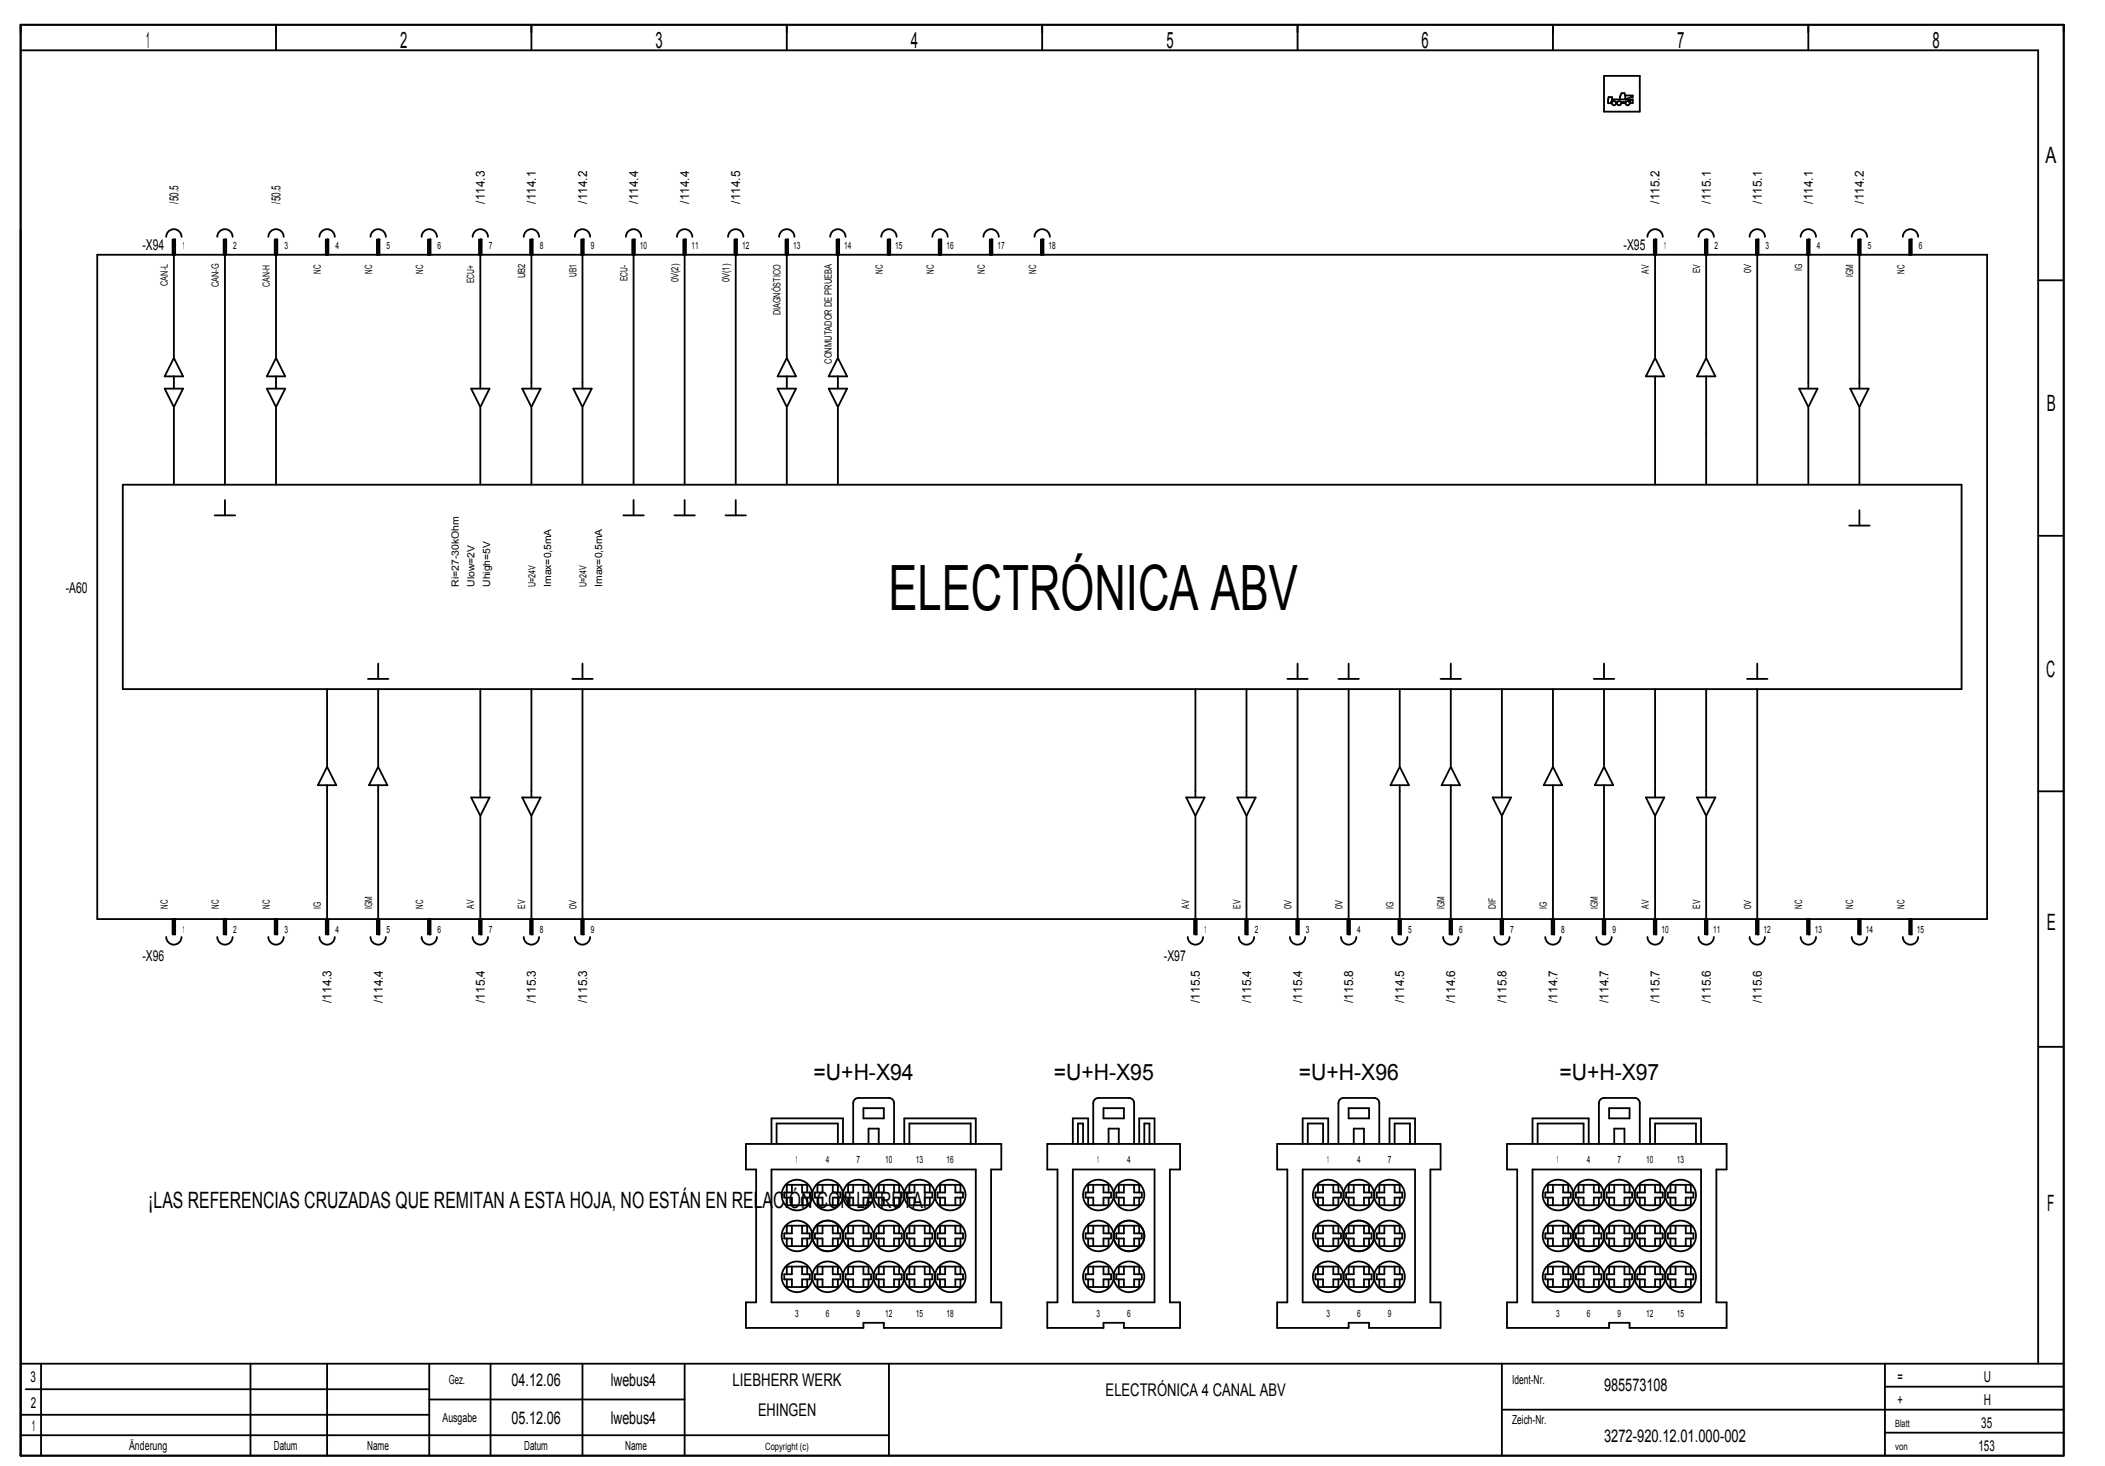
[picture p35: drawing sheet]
<svg xmlns="http://www.w3.org/2000/svg" width="408mm" height="284mm" viewBox="0 0 408 284" stroke-linecap="round" stroke-linejoin="round" font-family="sans-serif">
<defs><g id="words">
<text font-size="12.1" x="172.2" y="118.1">ELECTRÓNICA ABV</text>
<g font-size="4.4">
<text x="28.4" y="9.3">1</text>
<text x="77.5" y="9.3">2</text>
<text x="127.1" y="9.3">3</text>
<text x="176.5" y="9.3">4</text>
<text x="226.1" y="9.3">5</text>
<text x="275.5" y="9.3">6</text>
<text x="325.1" y="9.3">7</text>
<text x="374.6" y="9.3">8</text>
<text x="396.5" y="31.6">A</text>
<text x="396.7" y="79.6">B</text>
<text x="396.6" y="131.1">C</text>
<text x="396.7" y="180.1">E</text>
<text x="157.7" y="209.3">=U+H­X94</text>
<text x="204.2" y="209.3">=U+H­X95</text>
<text x="251.7" y="209.3">=U+H­X96</text>
<text x="302.2" y="209.3">=U+H­X97</text>
<text x="28.8" y="234">¡LAS REFERENCIAS CRUZADAS QUE REMITAN A ESTA HOJA, NO ESTÁN EN RELACIÓN CON LA RUTA!</text>
<text x="396.8" y="234.5">F</text>
</g>
<g font-size="3.4">
<text x="99.2" y="268.5">04.12.06</text>
<text x="118.4" y="268.5">lwebus4</text>
<text x="142" y="268.5">LIEBHERR WERK</text>
<text x="310.9" y="269.5">985573108</text>
<text x="99.2" y="275.9">05.12.06</text>
<text x="118.4" y="275.9">lwebus4</text>
<text x="146.9" y="274.4">EHINGEN</text>
<text x="214.3" y="270.4">ELECTRÓNICA 4 CANAL ABV</text>
<text x="310.9" y="279.4">3272­920.12.01.000­002</text>
</g>
<g font-size="2.9">
<text x="27.6" y="48.5">­X94</text>
<text x="314.7" y="48.5">­X95</text>
<text x="12.7" y="114.8">­A60</text>
<text x="27.6" y="186.1">­X96</text>
<text x="225.6" y="186.1">­X97</text>
<text x="5.9" y="267.8">3</text>
<text x="367.8" y="267.8">=</text>
<text x="384.5" y="267.8">U</text>
<text x="6" y="272.7">2</text>
<text x="367.8" y="272.2">+</text>
<text x="384.5" y="272.2">H</text>
<text x="6.2" y="277.2">1</text>
<text x="383.5" y="281.1">153</text>
<text x="384" y="276.7">35</text>
</g>
<g font-size="2.4">
<text x="34.6" y="39.4" transform="rotate(-90 34.6 39.4)">/50.5</text>
<text x="54.4" y="39.4" transform="rotate(-90 54.4 39.4)">/50.5</text>
<text x="94" y="39.4" transform="rotate(-90 94 39.4)">/114.3</text>
<text x="103.9" y="39.4" transform="rotate(-90 103.9 39.4)">/114.1</text>
<text x="113.8" y="39.4" transform="rotate(-90 113.8 39.4)">/114.2</text>
<text x="123.7" y="39.4" transform="rotate(-90 123.7 39.4)">/114.4</text>
<text x="133.6" y="39.4" transform="rotate(-90 133.6 39.4)">/114.4</text>
<text x="143.5" y="39.4" transform="rotate(-90 143.5 39.4)">/114.5</text>
<text x="321.7" y="39.4" transform="rotate(-90 321.7 39.4)">/115.2</text>
<text x="331.6" y="39.4" transform="rotate(-90 331.6 39.4)">/115.1</text>
<text x="341.5" y="39.4" transform="rotate(-90 341.5 39.4)">/115.1</text>
<text x="351.4" y="39.4" transform="rotate(-90 351.4 39.4)">/114.1</text>
<text x="361.3" y="39.4" transform="rotate(-90 361.3 39.4)">/114.2</text>
<text x="64.3" y="194.3" transform="rotate(-90 64.3 194.3)">/114.3</text>
<text x="74.2" y="194.3" transform="rotate(-90 74.2 194.3)">/114.4</text>
<text x="94" y="194.3" transform="rotate(-90 94 194.3)">/115.4</text>
<text x="103.9" y="194.3" transform="rotate(-90 103.9 194.3)">/115.3</text>
<text x="113.8" y="194.3" transform="rotate(-90 113.8 194.3)">/115.3</text>
<text x="232.6" y="194.3" transform="rotate(-90 232.6 194.3)">/115.5</text>
<text x="242.5" y="194.3" transform="rotate(-90 242.5 194.3)">/115.4</text>
<text x="252.4" y="194.3" transform="rotate(-90 252.4 194.3)">/115.4</text>
<text x="262.3" y="194.3" transform="rotate(-90 262.3 194.3)">/115.8</text>
<text x="272.2" y="194.3" transform="rotate(-90 272.2 194.3)">/114.5</text>
<text x="282.1" y="194.3" transform="rotate(-90 282.1 194.3)">/114.6</text>
<text x="292" y="194.3" transform="rotate(-90 292 194.3)">/115.8</text>
<text x="301.9" y="194.3" transform="rotate(-90 301.9 194.3)">/114.7</text>
<text x="311.8" y="194.3" transform="rotate(-90 311.8 194.3)">/114.7</text>
<text x="321.7" y="194.3" transform="rotate(-90 321.7 194.3)">/115.7</text>
<text x="331.6" y="194.3" transform="rotate(-90 331.6 194.3)">/115.6</text>
<text x="341.5" y="194.3" transform="rotate(-90 341.5 194.3)">/115.6</text>
<text x="87" y="268">Gez.</text>
<text x="293.1" y="268">Ident­Nr.</text>
<text x="85.8" y="275.5">Ausgabe</text>
<text x="293.1" y="275.9">Zeich­Nr.</text>
<text x="25" y="280.9">Änderung</text>
<text x="53.1" y="280.9">Datum</text>
<text x="71.2" y="280.9">Name</text>
<text x="101.6" y="280.9">Datum</text>
<text x="121.2" y="280.9">Name</text>
</g>
<g font-size="1.9">
<text x="35.5" y="48.2">1</text>
<text x="45.2" y="48.2">2</text>
<text x="55.1" y="48.2">3</text>
<text x="62.2" y="53.1" transform="rotate(-90 62.2 53.1)">NC</text>
<text x="65" y="48.2">4</text>
<text x="72.1" y="53.1" transform="rotate(-90 72.1 53.1)">NC</text>
<text x="74.9" y="48.2">5</text>
<text x="82" y="53.1" transform="rotate(-90 82 53.1)">NC</text>
<text x="84.8" y="48.2">6</text>
<text x="94.7" y="48.2">7</text>
<text x="101.8" y="53.9" transform="rotate(-90 101.8 53.9)">UB2</text>
<text x="104.6" y="48.2">8</text>
<text x="111.7" y="53.7" transform="rotate(-90 111.7 53.7)">UB1</text>
<text x="114.5" y="48.2">9</text>
<text x="124" y="48.2">10</text>
<text x="134" y="48.2">11</text>
<text x="143.8" y="48.2">12</text>
<text x="153.7" y="48.2">13</text>
<text x="163.6" y="48.2">14</text>
<text x="171.1" y="53.1" transform="rotate(-90 171.1 53.1)">NC</text>
<text x="173.5" y="48.2">15</text>
<text x="181" y="53.1" transform="rotate(-90 181 53.1)">NC</text>
<text x="183.4" y="48.2">16</text>
<text x="190.9" y="53.1" transform="rotate(-90 190.9 53.1)">NC</text>
<text x="193.3" y="48.2">17</text>
<text x="200.8" y="53.1" transform="rotate(-90 200.8 53.1)">NC</text>
<text x="203.2" y="48.2">18</text>
<text x="319.6" y="53.1" transform="rotate(-90 319.6 53.1)">AV</text>
<text x="322.6" y="48.2">1</text>
<text x="329.5" y="52.9" transform="rotate(-90 329.5 52.9)">EV</text>
<text x="332.3" y="48.2">2</text>
<text x="339.4" y="52.9" transform="rotate(-90 339.4 52.9)">0V</text>
<text x="342.2" y="48.2">3</text>
<text x="349.3" y="52.5" transform="rotate(-90 349.3 52.5)">IG</text>
<text x="352.1" y="48.2">4</text>
<text x="359.2" y="53.7" transform="rotate(-90 359.2 53.7)">IGM</text>
<text x="362" y="48.2">5</text>
<text x="369.1" y="53.1" transform="rotate(-90 369.1 53.1)">NC</text>
<text x="371.9" y="48.2">6</text>
<text x="32.5" y="55.4" transform="rotate(-90 32.5 55.4)">CAN­L</text>
<text x="42.4" y="55.6" transform="rotate(-90 42.4 55.6)">CAN­G</text>
<text x="52.3" y="55.5" transform="rotate(-90 52.3 55.5)">CAN­H</text>
<text x="91.9" y="54.9" transform="rotate(-90 91.9 54.9)">ECU+</text>
<text x="121.6" y="54.5" transform="rotate(-90 121.6 54.5)">ECU-</text>
<text x="131.5" y="54.7" transform="rotate(-90 131.5 54.7)">0V(2)</text>
<text x="141.4" y="54.7" transform="rotate(-90 141.4 54.7)">0V(1)</text>
<text x="151.3" y="61.1" transform="rotate(-90 151.3 61.1)">DIAGNÓSTICO</text>
<text x="161.2" y="70.5" transform="rotate(-90 161.2 70.5)">CONMUTADOR DE PRUEBA</text>
<text x="88.9" y="113.7" transform="rotate(-90 88.9 113.7)">Ri=27­30kOhm</text>
<text x="92" y="113.7" transform="rotate(-90 92 113.7)">Ulow=2V</text>
<text x="95" y="113.7" transform="rotate(-90 95 113.7)">Uhigh=5V</text>
<text x="103.8" y="113.7" transform="rotate(-90 103.8 113.7)">U=24V</text>
<text x="106.8" y="113.7" transform="rotate(-90 106.8 113.7)">Imax=0,5mA</text>
<text x="113.7" y="113.7" transform="rotate(-90 113.7 113.7)">U=24V</text>
<text x="116.7" y="113.7" transform="rotate(-90 116.7 113.7)">Imax=0,5mA</text>
<text x="32.5" y="176.1" transform="rotate(-90 32.5 176.1)">NC</text>
<text x="42.4" y="176.1" transform="rotate(-90 42.4 176.1)">NC</text>
<text x="52.3" y="176.1" transform="rotate(-90 52.3 176.1)">NC</text>
<text x="62.2" y="176.1" transform="rotate(-90 62.2 176.1)">IG</text>
<text x="72.1" y="176.1" transform="rotate(-90 72.1 176.1)">IGM</text>
<text x="82" y="176.1" transform="rotate(-90 82 176.1)">NC</text>
<text x="91.9" y="176.1" transform="rotate(-90 91.9 176.1)">AV</text>
<text x="101.8" y="176.1" transform="rotate(-90 101.8 176.1)">EV</text>
<text x="111.7" y="176.1" transform="rotate(-90 111.7 176.1)">0V</text>
<text x="230.5" y="176.1" transform="rotate(-90 230.5 176.1)">AV</text>
<text x="240.4" y="176.1" transform="rotate(-90 240.4 176.1)">EV</text>
<text x="250.3" y="176.1" transform="rotate(-90 250.3 176.1)">0V</text>
<text x="260.2" y="176.1" transform="rotate(-90 260.2 176.1)">0V</text>
<text x="270.1" y="176.1" transform="rotate(-90 270.1 176.1)">IG</text>
<text x="280" y="176.1" transform="rotate(-90 280 176.1)">IGM</text>
<text x="289.9" y="176.1" transform="rotate(-90 289.9 176.1)">DIF</text>
<text x="299.8" y="176.1" transform="rotate(-90 299.8 176.1)">IG</text>
<text x="309.7" y="176.1" transform="rotate(-90 309.7 176.1)">IGM</text>
<text x="319.6" y="176.1" transform="rotate(-90 319.6 176.1)">AV</text>
<text x="329.5" y="176.1" transform="rotate(-90 329.5 176.1)">EV</text>
<text x="339.4" y="176.1" transform="rotate(-90 339.4 176.1)">0V</text>
<text x="349.3" y="176.1" transform="rotate(-90 349.3 176.1)">NC</text>
<text x="359.2" y="176.1" transform="rotate(-90 359.2 176.1)">NC</text>
<text x="369.1" y="176.1" transform="rotate(-90 369.1 176.1)">NC</text>
<text x="35.5" y="180.8">1</text>
<text x="45.2" y="180.8">2</text>
<text x="55.1" y="180.8">3</text>
<text x="65" y="180.8">4</text>
<text x="74.9" y="180.8">5</text>
<text x="84.8" y="180.8">6</text>
<text x="94.7" y="180.8">7</text>
<text x="104.6" y="180.8">8</text>
<text x="114.5" y="180.8">9</text>
<text x="233.5" y="180.8">1</text>
<text x="243.2" y="180.8">2</text>
<text x="253.1" y="180.8">3</text>
<text x="263" y="180.8">4</text>
<text x="272.9" y="180.8">5</text>
<text x="282.8" y="180.8">6</text>
<text x="292.7" y="180.8">7</text>
<text x="302.6" y="180.8">8</text>
<text x="312.5" y="180.8">9</text>
<text x="322" y="180.8">10</text>
<text x="332" y="180.8">11</text>
<text x="341.8" y="180.8">12</text>
<text x="351.7" y="180.8">13</text>
<text x="361.6" y="180.8">14</text>
<text x="371.5" y="180.8">15</text>
<text x="154.3" y="225.4">1</text>
<text x="160.1" y="225.4">4</text>
<text x="166" y="225.4">7</text>
<text x="171.6" y="225.4">10</text>
<text x="177.5" y="225.4">13</text>
<text x="183.4" y="225.4">16</text>
<text x="212.7" y="225.4">1</text>
<text x="218.5" y="225.4">4</text>
<text x="257.2" y="225.4">1</text>
<text x="263" y="225.4">4</text>
<text x="269" y="225.4">7</text>
<text x="301.8" y="225.4">1</text>
<text x="307.6" y="225.4">4</text>
<text x="313.5" y="225.4">7</text>
<text x="319.1" y="225.4">10</text>
<text x="325" y="225.4">13</text>
<text x="154.1" y="255.1">3</text>
<text x="160.1" y="255.1">6</text>
<text x="166" y="255.1">9</text>
<text x="171.6" y="255.1">12</text>
<text x="177.5" y="255.1">15</text>
<text x="183.4" y="255.1">18</text>
<text x="212.5" y="255.1">3</text>
<text x="218.5" y="255.1">6</text>
<text x="257.1" y="255.1">3</text>
<text x="263" y="255.1">6</text>
<text x="269" y="255.1">9</text>
<text x="301.6" y="255.1">3</text>
<text x="307.6" y="255.1">6</text>
<text x="313.5" y="255.1">9</text>
<text x="319.1" y="255.1">12</text>
<text x="325" y="255.1">15</text>
<text x="148.3" y="280.8">Copyright (c)</text>
<text x="367.3" y="280.8">von</text>
<text x="367.3" y="276.4">Blatt</text>
</g>
</g></defs>
<g fill="none" stroke="#000" stroke-width=".35">
<path d="M4 4.8h396v277.2h-396zM4 9.7h391.1v254.5M53.5 4.8v4.9M103 4.8v4.9M152.5 4.8v4.9M202 4.8v4.9M251.5 4.8v4.9M301 4.8v4.9M310.9 14.7h6.9v6.9h-6.9zM311.8 18.8h.6v.8l-.1 .4-.6-.1zM312.4 19.3h4.1v.7h-.5v-.2M313.2 19.8h.3"/>
<path d="M313.3 20h.1M314.2 19.8h.9M314.2 20h.9M315 18.5h1.5v.3l-1.5 .5-.1-1.2h-.6l-.3 .6v.6M315.8 19.8h.2M316.5 19.4h-.7l.2 .4M350.5 4.8v4.9M18.9 49.3h366.3v128.7h-366.3zM32.2 45.9a1.49 1.49 0 0 1 1.5-1.5 1.49 1.49 0 0 1 1.5 1.5M33.5 46.4v2.9M33.9 49.3v-2.9h-.2v22.7M42.1 45.9a1.49 1.49 0 0 1 1.5-1.5 1.49 1.49 0 0 1 1.5 1.5"/>
<path d="M43.4 46.4v2.9M43.8 49.3v-2.9h-.2v47.5M52 45.9a1.49 1.49 0 0 1 1.5-1.5 1.49 1.49 0 0 1 1.5 1.5M53.3 46.4v2.9M53.7 49.3v-2.9h-.2v22.7M61.9 45.9a1.49 1.49 0 0 1 1.5-1.5 1.49 1.49 0 0 1 1.5 1.5M63.2 46.4v2.9M63.4 49.3v-2.9h.2v2.9M71.8 45.9a1.49 1.49 0 0 1 1.5-1.5 1.49 1.49 0 0 1 1.5 1.5M73.1 46.4v2.9M73.3 49.3v-2.9h.2v2.9M81.7 45.9a1.49 1.49 0 0 1 1.5-1.5 1.49 1.49 0 0 1 1.5 1.5"/>
<path d="M83 46.4v2.9M83.2 49.3v-2.9h.2v2.9M91.6 45.9a1.48 1.48 0 0 1 1.5-1.5 1.48 1.48 0 0 1 1.5 1.5M92.9 46.4v2.9M93.3 49.3v-2.9h-.2v28.9M101.5 45.9a1.49 1.49 0 0 1 1.5-1.5 1.49 1.49 0 0 1 1.5 1.5M102.8 46.4v2.9M103.2 49.3v-2.9h-.2v28.9M111.4 45.9a1.49 1.49 0 0 1 1.5-1.5 1.49 1.49 0 0 1 1.5 1.5M112.7 46.4v2.9M113.1 49.3v-2.9h-.2v28.9M121.3 45.9a1.48 1.48 0 0 1 1.5-1.5 1.48 1.48 0 0 1 1.5 1.5"/>
<path d="M122.6 46.4v2.9M123 49.3v-2.9h-.2v47.5M131.2 45.9a1.49 1.49 0 0 1 1.5-1.5 1.49 1.49 0 0 1 1.5 1.5M132.5 46.4v2.9M132.9 49.3v-2.9h-.2v47.5M141.1 45.9a1.49 1.49 0 0 1 1.5-1.5 1.49 1.49 0 0 1 1.5 1.5M142.4 46.4v2.9M142.8 49.3v-2.9h-.2v47.5M151 45.9a1.48 1.48 0 0 1 1.5-1.5 1.48 1.48 0 0 1 1.5 1.5M152.3 46.4v2.9M152.7 49.3v-2.9h-.2v22.7M160.9 45.9a1.49 1.49 0 0 1 1.5-1.5 1.49 1.49 0 0 1 1.5 1.5"/>
<path d="M162.2 46.4v2.9M162.6 49.3v-2.9h-.2v22.7M170.8 45.9a1.48 1.48 0 0 1 1.5-1.5 1.48 1.48 0 0 1 1.5 1.5M172.1 46.4v2.9M172.3 49.3v-2.9h.2v2.9M180.7 45.9a1.48 1.48 0 0 1 1.5-1.5 1.48 1.48 0 0 1 1.5 1.5M182 46.4v2.9M182.2 49.3v-2.9h.2v2.9M190.6 45.9a1.48 1.48 0 0 1 1.5-1.5 1.48 1.48 0 0 1 1.5 1.5M191.9 46.4v2.9M192.1 49.3v-2.9h.2v2.9M200.5 45.9a1.49 1.49 0 0 1 1.5-1.5 1.49 1.49 0 0 1 1.5 1.5"/>
<path d="M201.8 46.4v2.9M202 49.3v-2.9h.2v2.9M319.3 45.9a1.48 1.48 0 0 1 1.5-1.5 1.48 1.48 0 0 1 1.5 1.5M320.6 46.4v2.9M321 49.3v-2.9h-.2v22.7M329.2 45.9a1.48 1.48 0 0 1 1.5-1.5 1.48 1.48 0 0 1 1.5 1.5M330.5 46.4v2.9M330.9 49.3v-2.9h-.2v22.7M339.1 45.9a1.49 1.49 0 0 1 1.5-1.5 1.49 1.49 0 0 1 1.5 1.5M340.4 46.4v2.9M340.8 49.3v-2.9h-.2v47.5M349 45.9a1.48 1.48 0 0 1 1.5-1.5 1.48 1.48 0 0 1 1.5 1.5"/>
<path d="M350.3 46.4v2.9M350.7 49.3v-2.9h-.2v28.9M358.9 45.9a1.48 1.48 0 0 1 1.5-1.5 1.48 1.48 0 0 1 1.5 1.5M360.2 46.4v2.9M360.6 49.3v-2.9h-.2v28.9M368.8 45.9a1.48 1.48 0 0 1 1.5-1.5 1.48 1.48 0 0 1 1.5 1.5M370.1 46.4v2.9M370.3 49.3v-2.9h.2v2.9M395.1 54.3h4.9M31.9 75.3h3.6l-1.8 3.6zM33.7 72.9v2.4M33.7 79v14.9"/>
<path d="M33.7 69.3l1.8 3.6h-3.6zM51.7 75.3h3.6l-1.8 3.6zM53.5 72.9v2.4M53.5 79v14.9M53.5 69.3l1.8 3.6h-3.6zM91.3 75.3h3.6l-1.8 3.6zM93.1 79v14.9M101.2 75.3h3.6l-1.8 3.6zM103 79v14.9M111.1 75.3h3.6l-1.8 3.6zM112.9 79v14.9M150.7 75.3h3.6l-1.8 3.6z"/>
<path d="M152.5 72.9v2.4M152.5 79v14.9M152.5 69.3l1.8 3.6h-3.6zM160.6 75.3h3.6l-1.8 3.6zM162.4 72.9v2.4M162.4 79v14.9M162.4 69.3l1.8 3.6h-3.6zM320.8 72.9v21M320.8 69.3l1.8 3.6h-3.6zM330.7 72.9v21M330.7 69.3l1.8 3.6h-3.6zM348.7 75.3h3.6l-1.8 3.6z"/>
<path d="M350.5 79v14.9M358.6 75.3h3.6l-1.8 3.6zM360.4 79v14.9M23.8 93.9h356.4v39.6h-356.4zM41.6 99.8h4M43.6 96.9v2.9M120.8 99.8h4M122.8 96.9v2.9M130.7 99.8h4M132.7 96.9v2.9M140.6 99.8h4M142.6 96.9v2.9"/>
<path d="M360.4 98.8v3M358.4 101.8h4M395.1 103.8h4.9M63.4 133.5v14.8M71.3 131.5h4M73.3 128.5v3M73.3 133.5v14.8M93.1 133.5v21M103 133.5v21M110.9 131.5h4M112.9 128.5v3M112.9 133.5v47.5h.2v-3"/>
<path d="M231.7 133.5v21M241.6 133.5v21M249.5 131.5h4M251.5 133.5v47.5h.2v-3M251.5 128.5v3M259.4 131.5h4M261.4 133.5v47.5h.2v-3M261.4 128.5v3M271.3 133.5v14.8M279.2 131.5h4M281.2 128.5v3M281.2 133.5v14.8"/>
<path d="M291.1 133.5v21M301 133.5v14.8M308.9 131.5h4M310.9 128.5v3M310.9 133.5v14.8M320.8 133.5v21M330.7 133.5v21M338.6 131.5h4M340.6 128.5v3M340.6 133.5v47.5h.2v-3M63.4 152.1v28.9h.2v-3M63.4 148.5l1.8 3.6h-3.6z"/>
<path d="M73.3 152.1v28.9h.2v-3M73.3 148.5l1.8 3.6h-3.6zM91.3 154.5h3.6l-1.8 3.6zM93.1 158.2v22.8h.2v-3M101.2 154.5h3.6l-1.8 3.6zM103 158.2v22.8h.2v-3M229.9 154.5h3.6l-1.8 3.6zM231.7 158.2v22.8h.2v-3M239.8 154.5h3.6l-1.8 3.6zM241.6 158.2v22.8h.2v-3M271.3 152.1v28.9h.2v-3M271.3 148.5l1.8 3.6h-3.6z"/>
<path d="M281.2 152.1v28.9h.2v-3M281.2 148.5l1.8 3.6h-3.6zM289.3 154.5h3.6l-1.8 3.6zM291.1 158.2v22.8h.2v-3M301 152.1v28.9h.2v-3M301 148.5l1.8 3.6h-3.6zM310.9 152.1v28.9h.2v-3M310.9 148.5l1.8 3.6h-3.6zM319 154.5h3.6l-1.8 3.6zM320.8 158.2v22.8h.2v-3M328.9 154.5h3.6l-1.8 3.6zM330.7 158.2v22.8h.2v-3"/>
<path d="M395.1 153.3h4.9M33.5 178v3M33.7 178v3h.2v-3M43.4 178v3M43.6 178v3h.2v-3M53.3 178v3M53.5 178v3h.2v-3M63.2 178v3M73.1 178v3M83 178v3M83.2 178v3h.2v-3M92.9 178v3"/>
<path d="M102.8 178v3M112.7 178v3M231.5 178v3M241.4 178v3M251.3 178v3M261.2 178v3M271.1 178v3M281 178v3M290.9 178v3M300.8 178v3M310.7 178v3M320.6 178v3"/>
<path d="M330.5 178v3M340.4 178v3M350.3 178v3M350.5 178v3h.2v-3M360.2 178v3M360.4 178v3h.2v-3M370.1 178v3M370.3 178v3h.2v-3M32.2 181.5a1.49 1.49 0 0 0 1.5 1.5 1.49 1.49 0 0 0 1.5-1.5M42.1 181.5a1.49 1.49 0 0 0 1.5 1.5 1.49 1.49 0 0 0 1.5-1.5M52 181.5a1.49 1.49 0 0 0 1.5 1.5 1.49 1.49 0 0 0 1.5-1.5M61.9 181.5a1.49 1.49 0 0 0 1.5 1.5 1.49 1.49 0 0 0 1.5-1.5"/>
<path d="M71.8 181.5a1.49 1.49 0 0 0 1.5 1.5 1.49 1.49 0 0 0 1.5-1.5M81.7 181.5a1.49 1.49 0 0 0 1.5 1.5 1.49 1.49 0 0 0 1.5-1.5M91.6 181.5a1.48 1.48 0 0 0 1.5 1.5 1.48 1.48 0 0 0 1.5-1.5M101.5 181.5a1.49 1.49 0 0 0 1.5 1.5 1.49 1.49 0 0 0 1.5-1.5M111.4 181.5a1.49 1.49 0 0 0 1.5 1.5 1.49 1.49 0 0 0 1.5-1.5M230.2 181.5a1.48 1.48 0 0 0 1.5 1.5 1.48 1.48 0 0 0 1.5-1.5M240.1 181.5a1.48 1.48 0 0 0 1.5 1.5 1.48 1.48 0 0 0 1.5-1.5M250 181.5a1.48 1.48 0 0 0 1.5 1.5 1.48 1.48 0 0 0 1.5-1.5M259.9 181.5a1.48 1.48 0 0 0 1.5 1.5 1.48 1.48 0 0 0 1.5-1.5M269.8 181.5a1.48 1.48 0 0 0 1.5 1.5 1.48 1.48 0 0 0 1.5-1.5M279.7 181.5a1.49 1.49 0 0 0 1.5 1.5 1.49 1.49 0 0 0 1.5-1.5M289.6 181.5a1.49 1.49 0 0 0 1.5 1.5 1.49 1.49 0 0 0 1.5-1.5"/>
<path d="M299.5 181.5a1.48 1.48 0 0 0 1.5 1.5 1.48 1.48 0 0 0 1.5-1.5M309.4 181.5a1.48 1.48 0 0 0 1.5 1.5 1.48 1.48 0 0 0 1.5-1.5M319.3 181.5a1.48 1.48 0 0 0 1.5 1.5 1.48 1.48 0 0 0 1.5-1.5M329.2 181.5a1.48 1.48 0 0 0 1.5 1.5 1.48 1.48 0 0 0 1.5-1.5M339.1 181.5a1.49 1.49 0 0 0 1.5 1.5 1.49 1.49 0 0 0 1.5-1.5M349 181.5a1.48 1.48 0 0 0 1.5 1.5 1.48 1.48 0 0 0 1.5-1.5M358.9 181.5a1.48 1.48 0 0 0 1.5 1.5 1.48 1.48 0 0 0 1.5-1.5M368.8 181.5a1.48 1.48 0 0 0 1.5 1.5 1.48 1.48 0 0 0 1.5-1.5M167.4 214.7h3.9v2h-3.9zM172.3 212.7a.99 .99 0 0 1 1 1v7.9M172.3 212.7h-5.9a.99 .99 0 0 0-1 1v7.9M213.9 214.7h3.9v2h-3.9z"/>
<path d="M261.4 214.7h4v2h-4zM266.3 212.7a.99 .99 0 0 1 1 1v7.9M266.3 212.7h-5.9a.99 .99 0 0 0-1 1v7.9M311.9 214.7h3.9v2h-3.9zM316.8 212.7a.99 .99 0 0 1 1 1v7.9M316.8 212.7h-5.9a.99 .99 0 0 0-1 1v7.9M395.1 202.8h4.9M144.6 221.6h49.5v5h-2v25.7h2v4.9h-22.8v-.9h-3.9v.9h-22.8v-4.9h2v-25.7h-2zM149.5 221.6v-4.9h13.9v4.9M149.5 226.6h39.6v25.7h-39.6zM150.5 221.6v-4h11.9v4M152.5 231v-1.5h4v1.5"/>
<path d="M152.5 232v1.5h4v-1.5M152.5 238.9v-1.5h4v1.5M152.5 239.9v1.5h4v-1.5M153.5 229.5v1.5h-1.5v1h1.5v1.5M153.5 237.4v1.5h-1.5v1h1.5v1.5M155.5 229.5v1.5h1.5v1h-1.5v1.5M155.5 237.4v1.5h1.5v1h-1.5v1.5M158.4 231v-1.5h4v1.5M158.4 232v1.5h4v-1.5M158.4 238.9v-1.5h4v1.5M158.4 239.9v1.5h4v-1.5M159.4 229.5v1.5h-1.5v1h1.5v1.5"/>
<path d="M159.4 237.4v1.5h-1.5v1h1.5v1.5M161.4 229.5v1.5h1.5v1h-1.5v1.5M161.4 237.4v1.5h1.5v1h-1.5v1.5M164.4 231v-1.5h3.9v1.5M164.4 232v1.5h3.9v-1.5M164.4 238.9v-1.5h3.9v1.5M164.4 239.9v1.5h3.9v-1.5M165.4 229.5v1.5h-1.5v1h1.5v1.5M165.4 237.4v1.5h-1.5v1h1.5v1.5M167.4 229.5v1.5h1.4v1h-1.4v1.5M167.4 237.4v1.5h1.4v1h-1.4v1.5M168.3 221.6v-3h2v3"/>
<path d="M170.3 231v-1.5h4v1.5M170.3 232v1.5h4v-1.5M170.3 238.9v-1.5h4v1.5M170.3 239.9v1.5h4v-1.5M171.3 229.5v1.5h-1.5v1h1.5v1.5M171.3 237.4v1.5h-1.5v1h1.5v1.5M173.3 229.5v1.5h1.5v1h-1.5v1.5M173.3 237.4v1.5h1.5v1h-1.5v1.5M175.3 221.6v-4.9h13.8v4.9M176.3 221.6v-4h11.8v4M176.3 231v-1.5h3.9v1.5M176.3 232v1.5h3.9v-1.5"/>
<path d="M176.3 238.9v-1.5h3.9v1.5M176.3 239.9v1.5h3.9v-1.5M177.2 229.5v1.5h-1.4v1h1.4v1.5M177.2 237.4v1.5h-1.4v1h1.4v1.5M179.2 229.5v1.5h1.5v1h-1.5v1.5M179.2 237.4v1.5h1.5v1h-1.5v1.5M182.2 231v-1.5h4v1.5M182.2 232v1.5h4v-1.5M182.2 238.9v-1.5h4v1.5M182.2 239.9v1.5h4v-1.5M183.2 229.5v1.5h-1.5v1h1.5v1.5M183.2 237.4v1.5h-1.5v1h1.5v1.5"/>
<path d="M185.2 229.5v1.5h1.5v1h-1.5v1.5M185.2 237.4v1.5h1.5v1h-1.5v1.5M203 221.6h25.7v5h-1.9v25.7h1.9v4.9h-10.9v-.9h-3.9v.9h-10.9v-4.9h2v-25.7h-2zM207.9 221.6v-4.9h3v4.9M207.9 226.6h15.9v25.7h-15.9zM208.9 221.6v-4h1v4M210.9 231v-1.5h4v1.5M210.9 232v1.5h4v-1.5M210.9 238.9v-1.5h4v1.5M210.9 239.9v1.5h4v-1.5M211.9 221.6v-7.9a.99 .99 0 0 1 1-1h5.9a.99 .99 0 0 1 1 1v7.9M211.9 229.5v1.5h-1.5v1h1.5v1.5"/>
<path d="M211.9 237.4v1.5h-1.5v1h1.5v1.5M213.9 229.5v1.5h1.5v1h-1.5v1.5M213.9 237.4v1.5h1.5v1h-1.5v1.5M214.9 221.6v-3h1.9v3M216.8 231v-1.5h4v1.5M216.8 232v1.5h4v-1.5M216.8 238.9v-1.5h4v1.5M216.8 239.9v1.5h4v-1.5M217.8 229.5v1.5h-1.4v1h1.4v1.5M217.8 237.4v1.5h-1.4v1h1.4v1.5M219.8 229.5v1.5h1.5v1h-1.5v1.5M219.8 237.4v1.5h1.5v1h-1.5v1.5"/>
<path d="M220.8 221.6v-4.9h3v4.9M221.8 221.6v-4h1v4M247.5 221.6h31.7v5h-2v25.7h2v4.9h-13.8v-.9h-4v.9h-13.9v-4.9h2v-25.7h-2zM252.5 221.6v-4.9h4.9v4.9M252.5 226.6h21.8v25.7h-21.8zM253.5 221.6v-4h3v4M255.5 231v-1.5h3.9v1.5M255.5 232v1.5h3.9v-1.5M255.5 238.9v-1.5h3.9v1.5M255.5 239.9v1.5h3.9v-1.5M256.5 229.5v1.5h-1.5v1h1.5v1.5M256.5 237.4v1.5h-1.5v1h1.5v1.5"/>
<path d="M258.4 229.5v1.5h1.5v1h-1.5v1.5M258.4 237.4v1.5h1.5v1h-1.5v1.5M261.4 231v-1.5h4v1.5M261.4 232v1.5h4v-1.5M261.4 238.9v-1.5h4v1.5M261.4 239.9v1.5h4v-1.5M262.4 229.5v1.5h-1.5v1h1.5v1.5M262.4 237.4v1.5h-1.5v1h1.5v1.5M262.4 221.6v-3h2v3M264.4 229.5v1.5h1.5v1h-1.5v1.5M264.4 237.4v1.5h1.5v1h-1.5v1.5M267.3 231v-1.5h4v1.5"/>
<path d="M267.3 232v1.5h4v-1.5M267.3 238.9v-1.5h4v1.5M267.3 239.9v1.5h4v-1.5M268.3 229.5v1.5h-1.5v1h1.5v1.5M268.3 237.4v1.5h-1.5v1h1.5v1.5M269.3 221.6v-4.9h5v4.9M270.3 221.6v-4h3v4M270.3 229.5v1.5h1.5v1h-1.5v1.5M270.3 237.4v1.5h1.5v1h-1.5v1.5M292.1 221.6h42.6v5h-2v25.7h2v4.9h-18.9v-.9h-3.9v.9h-19.8v-4.9h2v-25.7h-2zM297 221.6v-4.9h10.9v4.9M297 226.6h32.7v25.7h-32.7z"/>
<path d="M298 221.6v-4h8.9v4M300 231v-1.5h4v1.5M300 232v1.5h4v-1.5M300 238.9v-1.5h4v1.5M300 239.9v1.5h4v-1.5M301 229.5v1.5h-1.5v1h1.5v1.5M301 237.4v1.5h-1.5v1h1.5v1.5M303 229.5v1.5h1.5v1h-1.5v1.5M303 237.4v1.5h1.5v1h-1.5v1.5M305.9 231v-1.5h4v1.5M305.9 232v1.5h4v-1.5M305.9 238.9v-1.5h4v1.5"/>
<path d="M305.9 239.9v1.5h4v-1.5M306.9 229.5v1.5h-1.4v1h1.4v1.5M306.9 237.4v1.5h-1.4v1h1.4v1.5M308.9 229.5v1.5h1.5v1h-1.5v1.5M308.9 237.4v1.5h1.5v1h-1.5v1.5M311.9 231v-1.5h3.9v1.5M311.9 232v1.5h3.9v-1.5M311.9 238.9v-1.5h3.9v1.5M311.9 239.9v1.5h3.9v-1.5M312.9 229.5v1.5h-1.5v1h1.5v1.5M312.9 237.4v1.5h-1.5v1h1.5v1.5M312.9 221.6v-3h2v3"/>
<path d="M314.9 229.5v1.5h1.4v1h-1.4v1.5M314.9 237.4v1.5h1.4v1h-1.4v1.5M317.8 231v-1.5h4v1.5M317.8 232v1.5h4v-1.5M317.8 238.9v-1.5h4v1.5M317.8 239.9v1.5h4v-1.5M318.8 229.5v1.5h-1.5v1h1.5v1.5M318.8 237.4v1.5h-1.5v1h1.5v1.5M319.8 221.6v-4.9h9.9v4.9M320.8 221.6v-4h7.9v4M320.8 229.5v1.5h1.5v1h-1.5v1.5M320.8 237.4v1.5h1.5v1h-1.5v1.5"/>
<path d="M323.8 231v-1.5h3.9v1.5M323.8 232v1.5h3.9v-1.5M323.8 238.9v-1.5h3.9v1.5M323.8 239.9v1.5h3.9v-1.5M324.8 229.5v1.5h-1.5v1h1.5v1.5M324.8 237.4v1.5h-1.5v1h1.5v1.5M326.7 229.5v1.5h1.5v1h-1.5v1.5M326.7 237.4v1.5h1.5v1h-1.5v1.5M152.5 246.9v-1.5h4v1.5M152.5 247.8v1.5h4v-1.5M153.5 245.4v1.5h-1.5v.9h1.5v1.5M155.5 245.4v1.5h1.5v.9h-1.5v1.5"/>
<path d="M158.4 246.9v-1.5h4v1.5M158.4 247.8v1.5h4v-1.5M159.4 245.4v1.5h-1.5v.9h1.5v1.5M161.4 245.4v1.5h1.5v.9h-1.5v1.5M164.4 246.9v-1.5h3.9v1.5M164.4 247.8v1.5h3.9v-1.5M165.4 245.4v1.5h-1.5v.9h1.5v1.5M167.4 245.4v1.5h1.4v.9h-1.4v1.5M170.3 246.9v-1.5h4v1.5M170.3 247.8v1.5h4v-1.5M171.3 245.4v1.5h-1.5v.9h1.5v1.5M173.3 245.4v1.5h1.5v.9h-1.5v1.5"/>
<path d="M176.3 246.9v-1.5h3.9v1.5M176.3 247.8v1.5h3.9v-1.5M177.2 245.4v1.5h-1.4v.9h1.4v1.5M179.2 245.4v1.5h1.5v.9h-1.5v1.5M182.2 246.9v-1.5h4v1.5M182.2 247.8v1.5h4v-1.5M183.2 245.4v1.5h-1.5v.9h1.5v1.5M185.2 245.4v1.5h1.5v.9h-1.5v1.5M210.9 246.9v-1.5h4v1.5M210.9 247.8v1.5h4v-1.5M211.9 245.4v1.5h-1.5v.9h1.5v1.5M213.9 245.4v1.5h1.5v.9h-1.5v1.5"/>
<path d="M216.8 246.9v-1.5h4v1.5M216.8 247.8v1.5h4v-1.5M217.8 245.4v1.5h-1.4v.9h1.4v1.5M219.8 245.4v1.5h1.5v.9h-1.5v1.5M255.5 246.9v-1.5h3.9v1.5M255.5 247.8v1.5h3.9v-1.5M256.5 245.4v1.5h-1.5v.9h1.5v1.5M258.4 245.4v1.5h1.5v.9h-1.5v1.5M261.4 246.9v-1.5h4v1.5M261.4 247.8v1.5h4v-1.5M262.4 245.4v1.5h-1.5v.9h1.5v1.5M264.4 245.4v1.5h1.5v.9h-1.5v1.5"/>
<path d="M267.3 246.9v-1.5h4v1.5M267.3 247.8v1.5h4v-1.5M268.3 245.4v1.5h-1.5v.9h1.5v1.5M270.3 245.4v1.5h1.5v.9h-1.5v1.5M300 246.9v-1.5h4v1.5M300 247.8v1.5h4v-1.5M301 245.4v1.5h-1.5v.9h1.5v1.5M303 245.4v1.5h1.5v.9h-1.5v1.5M305.9 246.9v-1.5h4v1.5M305.9 247.8v1.5h4v-1.5M306.9 245.4v1.5h-1.4v.9h1.4v1.5M308.9 245.4v1.5h1.5v.9h-1.5v1.5"/>
<path d="M311.9 246.9v-1.5h3.9v1.5M311.9 247.8v1.5h3.9v-1.5M312.9 245.4v1.5h-1.5v.9h1.5v1.5M314.9 245.4v1.5h1.4v.9h-1.4v1.5M317.8 246.9v-1.5h4v1.5M317.8 247.8v1.5h4v-1.5M318.8 245.4v1.5h-1.5v.9h1.5v1.5M320.8 245.4v1.5h1.5v.9h-1.5v1.5M323.8 246.9v-1.5h3.9v1.5M323.8 247.8v1.5h3.9v-1.5M324.8 245.4v1.5h-1.5v.9h1.5v1.5M326.7 245.4v1.5h1.5v.9h-1.5v1.5"/>
<path d="M4 278h168.3M4 274.1h79.2M4 264.2h396M5 269.1h78.2M8 264.2v17.8M48.5 264.2v17.8M63.4 264.2v17.8M83.2 264.2v17.8M83.2 271.1h49.5M95.1 264.2v17.8M112.9 264.2v17.8M132.7 264.2v17.8"/>
<path d="M172.3 264.2v17.8M291.1 264.2v17.8M291.1 273.1h108.9M365.4 264.2v17.8M365.4 277.5h34.6M365.4 268.6h34.6"/>
<circle cx="312.8" cy="20" r=".41"/>
<circle cx="313.8" cy="20" r=".41"/>
<circle cx="315.5" cy="20" r=".41"/>
<circle cx="154.5" cy="239.4" r="2.97"/>
<circle cx="154.5" cy="231.5" r="2.97"/>
<circle cx="160.4" cy="239.4" r="2.97"/>
<circle cx="160.4" cy="231.5" r="2.97"/>
<circle cx="166.4" cy="239.4" r="2.97"/>
<circle cx="166.4" cy="231.5" r="2.97"/>
<circle cx="172.3" cy="239.4" r="2.97"/>
<circle cx="172.3" cy="231.5" r="2.97"/>
<circle cx="178.2" cy="239.4" r="2.97"/>
<circle cx="178.2" cy="231.5" r="2.97"/>
<circle cx="184.2" cy="239.4" r="2.97"/>
<circle cx="184.2" cy="231.5" r="2.97"/>
<circle cx="212.9" cy="239.4" r="2.97"/>
<circle cx="212.9" cy="231.5" r="2.97"/>
<circle cx="218.8" cy="239.4" r="2.97"/>
<circle cx="218.8" cy="231.5" r="2.97"/>
<circle cx="257.4" cy="239.4" r="2.97"/>
<circle cx="257.4" cy="231.5" r="2.97"/>
<circle cx="263.4" cy="239.4" r="2.97"/>
<circle cx="263.4" cy="231.5" r="2.97"/>
<circle cx="269.3" cy="239.4" r="2.97"/>
<circle cx="269.3" cy="231.5" r="2.97"/>
<circle cx="302" cy="239.4" r="2.97"/>
<circle cx="302" cy="231.5" r="2.97"/>
<circle cx="307.9" cy="239.4" r="2.97"/>
<circle cx="307.9" cy="231.5" r="2.97"/>
<circle cx="313.9" cy="239.4" r="2.97"/>
<circle cx="313.9" cy="231.5" r="2.97"/>
<circle cx="319.8" cy="239.4" r="2.97"/>
<circle cx="319.8" cy="231.5" r="2.97"/>
<circle cx="325.7" cy="239.4" r="2.97"/>
<circle cx="325.7" cy="231.5" r="2.97"/>
<circle cx="154.5" cy="247.3" r="2.97"/>
<circle cx="160.4" cy="247.3" r="2.97"/>
<circle cx="166.4" cy="247.3" r="2.97"/>
<circle cx="172.3" cy="247.3" r="2.97"/>
<circle cx="178.2" cy="247.3" r="2.97"/>
<circle cx="184.2" cy="247.3" r="2.97"/>
<circle cx="212.9" cy="247.3" r="2.97"/>
<circle cx="218.8" cy="247.3" r="2.97"/>
<circle cx="257.4" cy="247.3" r="2.97"/>
<circle cx="263.4" cy="247.3" r="2.97"/>
<circle cx="269.3" cy="247.3" r="2.97"/>
<circle cx="302" cy="247.3" r="2.97"/>
<circle cx="307.9" cy="247.3" r="2.97"/>
<circle cx="313.9" cy="247.3" r="2.97"/>
<circle cx="319.8" cy="247.3" r="2.97"/>
<circle cx="325.7" cy="247.3" r="2.97"/>
</g>
<use href="#words"/>
</svg>
